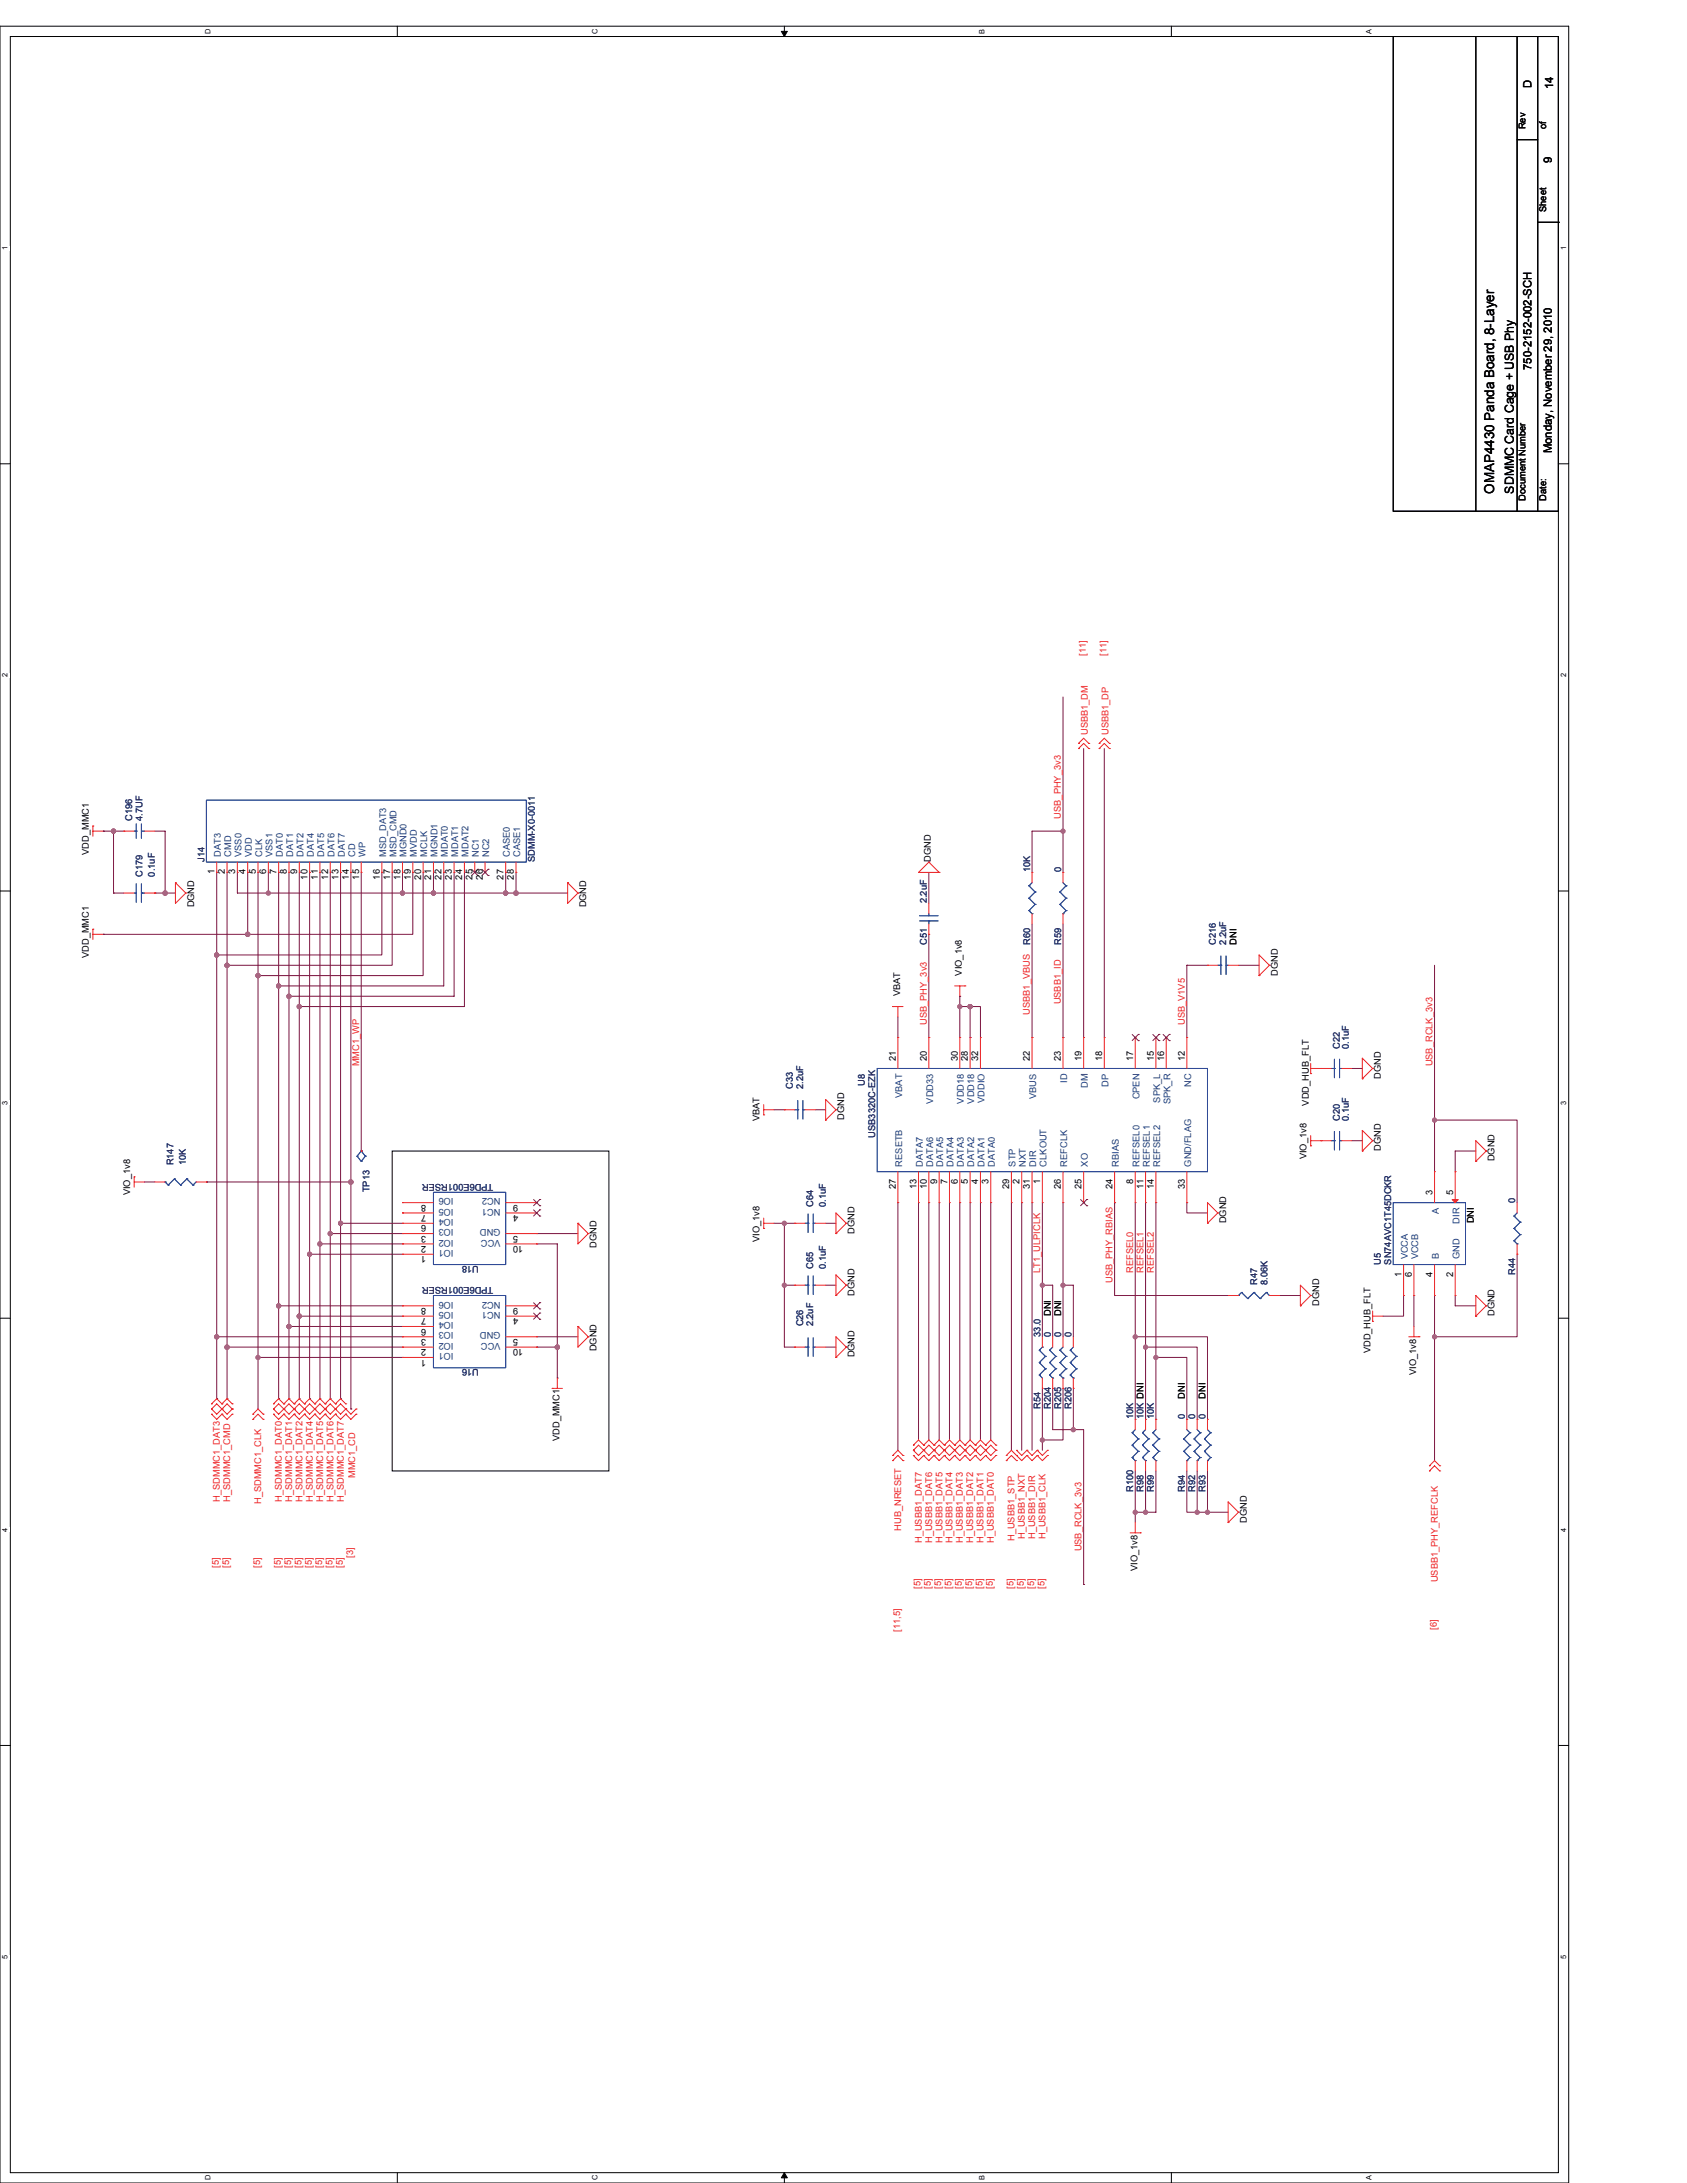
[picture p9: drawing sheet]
<svg xmlns="http://www.w3.org/2000/svg" width="216mm" height="279mm" viewBox="0 0 216 279" stroke-linecap="round" stroke-linejoin="round" font-family="sans-serif">
<defs><g id="words">
<text font-size="1.7" x="191.2" y="63.2" transform="rotate(-90 191.2 63.2)">OMAP4430 Panda Board, 8-Layer</text>
<text font-size="1.6" x="193.7" y="63.2" transform="rotate(-90 193.7 63.2)">SDMMC Card Cage + USB Phy</text>
<g font-size="1.4">
<text x="196" y="11.3" transform="rotate(-90 196 11.3)">D</text>
<text x="198.8" y="11.4" transform="rotate(-90 198.8 11.4)">14</text>
<text x="198.6" y="20.9" transform="rotate(-90 198.6 20.9)">9</text>
<text x="196" y="47.3" transform="rotate(-90 196 47.3)">750-2152-002-SCH</text>
<text x="198.6" y="58" transform="rotate(-90 198.6 58)">Monday, November 29, 2010</text>
</g>
<g font-size="1.2">
<text x="195.2" y="16.6" transform="rotate(-90 195.2 16.6)">Rev</text>
<text x="197.9" y="16.6" transform="rotate(-90 197.9 16.6)">of</text>
<text x="197.9" y="27.1" transform="rotate(-90 197.9 27.1)">Sheet</text>
<text x="195.2" y="64.1" transform="rotate(-90 195.2 64.1)">Document Number</text>
<text x="197.9" y="64.1" transform="rotate(-90 197.9 64.1)">Date:</text>
<text x="11.4" y="109.4" transform="rotate(-90 11.4 109.4)">VDD_MMC1</text>
<text x="27.5" y="111.9" transform="rotate(-90 27.5 111.9)">1</text>
<text x="28.8" y="111.9" transform="rotate(-90 28.8 111.9)">2</text>
<text x="30.1" y="111.9" transform="rotate(-90 30.1 111.9)">3</text>
<text x="31.4" y="111.9" transform="rotate(-90 31.4 111.9)">4</text>
<text x="32.7" y="111.9" transform="rotate(-90 32.7 111.9)">5</text>
<text x="34.1" y="111.9" transform="rotate(-90 34.1 111.9)">6</text>
<text x="35.4" y="111.9" transform="rotate(-90 35.4 111.9)">7</text>
<text x="36.7" y="111.9" transform="rotate(-90 36.7 111.9)">8</text>
<text x="38" y="111.9" transform="rotate(-90 38 111.9)">9</text>
<text x="39.4" y="112.6" transform="rotate(-90 39.4 112.6)">10</text>
<text x="40.7" y="112.6" transform="rotate(-90 40.7 112.6)">11</text>
<text x="42" y="112.6" transform="rotate(-90 42 112.6)">12</text>
<text x="43.3" y="112.6" transform="rotate(-90 43.3 112.6)">13</text>
<text x="44.6" y="112.6" transform="rotate(-90 44.6 112.6)">14</text>
<text x="46" y="112.6" transform="rotate(-90 46 112.6)">15</text>
<text x="48.6" y="112.6" transform="rotate(-90 48.6 112.6)">16</text>
<text x="49.9" y="112.6" transform="rotate(-90 49.9 112.6)">17</text>
<text x="51.2" y="112.6" transform="rotate(-90 51.2 112.6)">18</text>
<text x="52.6" y="112.6" transform="rotate(-90 52.6 112.6)">19</text>
<text x="53.9" y="112.6" transform="rotate(-90 53.9 112.6)">20</text>
<text x="55.2" y="112.6" transform="rotate(-90 55.2 112.6)">21</text>
<text x="56.5" y="112.6" transform="rotate(-90 56.5 112.6)">22</text>
<text x="57.8" y="112.6" transform="rotate(-90 57.8 112.6)">23</text>
<text x="59.2" y="112.6" transform="rotate(-90 59.2 112.6)">24</text>
<text x="60.5" y="112.6" transform="rotate(-90 60.5 112.6)">25</text>
<text x="61.8" y="112.6" transform="rotate(-90 61.8 112.6)">26</text>
<text x="64.4" y="112.6" transform="rotate(-90 64.4 112.6)">27</text>
<text x="65.8" y="112.6" transform="rotate(-90 65.8 112.6)">28</text>
<text x="119.1" y="110.3" transform="rotate(-90 119.1 110.3)">DGND</text>
<text x="24.8" y="116.1" transform="rotate(-90 24.8 116.1)">DGND</text>
<text x="75" y="116.1" transform="rotate(-90 75 116.1)">DGND</text>
<text x="11.4" y="122.6" transform="rotate(-90 11.4 122.6)">VDD_MMC1</text>
<text x="123.1" y="124.9" transform="rotate(-90 123.1 124.9)">VIO_1v8</text>
<text x="158.2" y="120.9" transform="rotate(-90 158.2 120.9)">DNI</text>
<text x="163.5" y="124.9" transform="rotate(-90 163.5 124.9)">DGND</text>
<text x="115.2" y="127.5" transform="rotate(-90 115.2 127.5)">VBAT</text>
<text x="114.6" y="135.8" transform="rotate(-90 114.6 135.8)">21</text>
<text x="118.6" y="135.8" transform="rotate(-90 118.6 135.8)">20</text>
<text x="122.6" y="135.8" transform="rotate(-90 122.6 135.8)">30</text>
<text x="123.9" y="135.8" transform="rotate(-90 123.9 135.8)">28</text>
<text x="125.2" y="135.8" transform="rotate(-90 125.2 135.8)">32</text>
<text x="131.8" y="135.8" transform="rotate(-90 131.8 135.8)">22</text>
<text x="135.8" y="135.8" transform="rotate(-90 135.8 135.8)">23</text>
<text x="138.4" y="135.8" transform="rotate(-90 138.4 135.8)">19</text>
<text x="141.1" y="135.8" transform="rotate(-90 141.1 135.8)">18</text>
<text x="145" y="135.8" transform="rotate(-90 145 135.8)">17</text>
<text x="147.7" y="135.8" transform="rotate(-90 147.7 135.8)">15</text>
<text x="149" y="135.8" transform="rotate(-90 149 135.8)">16</text>
<text x="151.6" y="135.8" transform="rotate(-90 151.6 135.8)">12</text>
<text x="97.2" y="143.5" transform="rotate(-90 97.2 143.5)">VBAT</text>
<text x="108.1" y="143.4" transform="rotate(-90 108.1 143.4)">DGND</text>
<text x="167.5" y="141.5" transform="rotate(-90 167.5 141.5)">VDD_HUB_FLT</text>
<text x="176.7" y="138.1" transform="rotate(-90 176.7 138.1)">DGND</text>
<text x="167.2" y="148.4" transform="rotate(-90 167.2 148.4)">VIO_1v8</text>
<text x="176.7" y="147.3" transform="rotate(-90 176.7 147.3)">DGND</text>
<text x="191.3" y="148.6" transform="rotate(-90 191.3 148.6)">DGND</text>
<text x="16.6" y="153" transform="rotate(-90 16.6 153)">VIO_1v8</text>
<text x="54.5" y="155.5" transform="rotate(-180 54.5 155.5)">7</text>
<text x="54.5" y="154.2" transform="rotate(-180 54.5 154.2)">8</text>
<text x="66.3" y="155.5" transform="rotate(-180 66.3 155.5)">4</text>
<text x="66.3" y="154.2" transform="rotate(-180 66.3 154.2)">9</text>
<text x="114.6" y="152.2" transform="rotate(-90 114.6 152.2)">27</text>
<text x="117.3" y="152.2" transform="rotate(-90 117.3 152.2)">13</text>
<text x="118.6" y="152.2" transform="rotate(-90 118.6 152.2)">10</text>
<text x="119.9" y="151.5" transform="rotate(-90 119.9 151.5)">9</text>
<text x="121.2" y="151.5" transform="rotate(-90 121.2 151.5)">7</text>
<text x="122.6" y="151.5" transform="rotate(-90 122.6 151.5)">6</text>
<text x="123.9" y="151.5" transform="rotate(-90 123.9 151.5)">5</text>
<text x="125.2" y="151.5" transform="rotate(-90 125.2 151.5)">4</text>
<text x="126.5" y="151.5" transform="rotate(-90 126.5 151.5)">3</text>
<text x="129.2" y="152.2" transform="rotate(-90 129.2 152.2)">29</text>
<text x="130.5" y="151.5" transform="rotate(-90 130.5 151.5)">2</text>
<text x="131.8" y="152.2" transform="rotate(-90 131.8 152.2)">31</text>
<text x="133.1" y="151.5" transform="rotate(-90 133.1 151.5)">1</text>
<text x="135.8" y="152.2" transform="rotate(-90 135.8 152.2)">26</text>
<text x="138.4" y="152.2" transform="rotate(-90 138.4 152.2)">25</text>
<text x="142.4" y="152.2" transform="rotate(-90 142.4 152.2)">24</text>
<text x="145" y="151.5" transform="rotate(-90 145 151.5)">8</text>
<text x="146.3" y="152.2" transform="rotate(-90 146.3 152.2)">11</text>
<text x="147.7" y="152.2" transform="rotate(-90 147.7 152.2)">14</text>
<text x="151.6" y="152.2" transform="rotate(-90 151.6 152.2)">33</text>
<text x="183.3" y="153" transform="rotate(-90 183.3 153)">3</text>
<text x="186" y="153" transform="rotate(-90 186 153)">5</text>
<text x="54.5" y="160.8" transform="rotate(-180 54.5 160.8)">1</text>
<text x="54.5" y="159.5" transform="rotate(-180 54.5 159.5)">2</text>
<text x="54.5" y="158.2" transform="rotate(-180 54.5 158.2)">3</text>
<text x="54.5" y="156.8" transform="rotate(-180 54.5 156.8)">6</text>
<text x="66.3" y="158.2" transform="rotate(-180 66.3 158.2)">5</text>
<text x="67" y="159.5" transform="rotate(-180 67 159.5)">10</text>
<text x="76.4" y="159.7" transform="rotate(-90 76.4 159.7)">DGND</text>
<text x="97.2" y="158.9" transform="rotate(-90 97.2 158.9)">VIO_1v8</text>
<text x="109.4" y="157.9" transform="rotate(-90 109.4 157.9)">DGND</text>
<text x="156.9" y="156.6" transform="rotate(-90 156.9 156.6)">DGND</text>
<text x="188.6" y="156.6" transform="rotate(-90 188.6 156.6)">DNI</text>
<text x="54.5" y="167.4" transform="rotate(-180 54.5 167.4)">8</text>
<text x="66.3" y="167.4" transform="rotate(-180 66.3 167.4)">9</text>
<text x="109.4" y="165.8" transform="rotate(-90 109.4 165.8)">DGND</text>
<text x="168.8" y="167.1" transform="rotate(-90 168.8 167.1)">DGND</text>
<text x="179.4" y="163.4" transform="rotate(-90 179.4 163.4)">1</text>
<text x="180.7" y="163.4" transform="rotate(-90 180.7 163.4)">6</text>
<text x="183.3" y="163.4" transform="rotate(-90 183.3 163.4)">4</text>
<text x="186" y="163.4" transform="rotate(-90 186 163.4)">2</text>
<text x="54.5" y="172.7" transform="rotate(-180 54.5 172.7)">2</text>
<text x="54.5" y="171.4" transform="rotate(-180 54.5 171.4)">3</text>
<text x="54.5" y="170" transform="rotate(-180 54.5 170)">6</text>
<text x="54.5" y="168.7" transform="rotate(-180 54.5 168.7)">7</text>
<text x="66.3" y="168.7" transform="rotate(-180 66.3 168.7)">4</text>
<text x="66.3" y="171.4" transform="rotate(-180 66.3 171.4)">5</text>
<text x="67" y="172.7" transform="rotate(-180 67 172.7)">10</text>
<text x="76.4" y="172.9" transform="rotate(-90 76.4 172.9)">DGND</text>
<text x="109.4" y="173.7" transform="rotate(-90 109.4 173.7)">DGND</text>
<text x="134.5" y="168.5" transform="rotate(-90 134.5 168.5)">DNI</text>
<text x="135.8" y="168.5" transform="rotate(-90 135.8 168.5)">DNI</text>
<text x="175.4" y="173.2" transform="rotate(-90 175.4 173.2)">VDD_HUB_FLT</text>
<text x="191.3" y="168.5" transform="rotate(-90 191.3 168.5)">DGND</text>
<text x="54.5" y="174" transform="rotate(-180 54.5 174)">1</text>
<text x="151.6" y="179" transform="rotate(-90 151.6 179)">DNI</text>
<text x="154.3" y="179" transform="rotate(-90 154.3 179)">DNI</text>
<text x="181.2" y="176" transform="rotate(-90 181.2 176)">VIO_1v8</text>
<text x="71.6" y="184.4" transform="rotate(-90 71.6 184.4)">VDD_MMC1</text>
<text x="159.6" y="194.9" transform="rotate(-90 159.6 194.9)">DGND</text>
<text x="145.6" y="201.1" transform="rotate(-90 145.6 201.1)">VIO_1v8</text>
</g>
<g font-size="1.2" fill="#ee2123">
<text x="139" y="83.9" transform="rotate(-90 139 83.9)">[11]</text>
<text x="141.6" y="83.9" transform="rotate(-90 141.6 83.9)">[11]</text>
<text x="139.2" y="94.1" transform="rotate(-90 139.2 94.1)">USBB1_DM</text>
<text x="141.9" y="94.1" transform="rotate(-90 141.9 94.1)">USBB1_DP</text>
<text x="135.8" y="104.8" transform="rotate(-90 135.8 104.8)">USB_PHY_3v3</text>
<text x="118.6" y="131.2" transform="rotate(-90 118.6 131.2)">USB_PHY_3v3</text>
<text x="131.8" y="129.9" transform="rotate(-90 131.8 129.9)">USBB1_VBUS</text>
<text x="135.8" y="128.6" transform="rotate(-90 135.8 128.6)">USBB1_ID</text>
<text x="151.6" y="131.2" transform="rotate(-90 151.6 131.2)">USB_V1V5</text>
<text x="46" y="136.5" transform="rotate(-90 46 136.5)">MMC1_WP</text>
<text x="183.3" y="136.5" transform="rotate(-90 183.3 136.5)">USB_RCLK_3v3</text>
<text x="133.1" y="162.9" transform="rotate(-90 133.1 162.9)">LT1_ULPICLK</text>
<text x="142.4" y="164.2" transform="rotate(-90 142.4 164.2)">USB_PHY_RBIAS</text>
<text x="145" y="162.9" transform="rotate(-90 145 162.9)">REFSEL0</text>
<text x="146.3" y="162.9" transform="rotate(-90 146.3 162.9)">REFSEL1</text>
<text x="147.7" y="162.9" transform="rotate(-90 147.7 162.9)">REFSEL2</text>
<text x="45.4" y="189.2" transform="rotate(-90 45.4 189.2)">MMC1_CD</text>
<text x="28.1" y="192.2" transform="rotate(-90 28.1 192.2)">H_SDMMC1_DAT3</text>
<text x="29.5" y="192.2" transform="rotate(-90 29.5 192.2)">H_SDMMC1_CMD</text>
<text x="33.4" y="192.5" transform="rotate(-90 33.4 192.5)">H_SDMMC1_CLK</text>
<text x="36.1" y="192.2" transform="rotate(-90 36.1 192.2)">H_SDMMC1_DAT0</text>
<text x="37.4" y="192.2" transform="rotate(-90 37.4 192.2)">H_SDMMC1_DAT1</text>
<text x="38.7" y="192.2" transform="rotate(-90 38.7 192.2)">H_SDMMC1_DAT2</text>
<text x="40" y="192.2" transform="rotate(-90 40 192.2)">H_SDMMC1_DAT4</text>
<text x="41.4" y="192.2" transform="rotate(-90 41.4 192.2)">H_SDMMC1_DAT5</text>
<text x="42.7" y="192.2" transform="rotate(-90 42.7 192.2)">H_SDMMC1_DAT6</text>
<text x="44" y="192.2" transform="rotate(-90 44 192.2)">H_SDMMC1_DAT7</text>
<text x="115.3" y="195.9" transform="rotate(-90 115.3 195.9)">HUB_NRESET</text>
<text x="118" y="197.5" transform="rotate(-90 118 197.5)">H_USBB1_DAT7</text>
<text x="119.3" y="197.5" transform="rotate(-90 119.3 197.5)">H_USBB1_DAT6</text>
<text x="120.6" y="197.5" transform="rotate(-90 120.6 197.5)">H_USBB1_DAT5</text>
<text x="121.9" y="197.5" transform="rotate(-90 121.9 197.5)">H_USBB1_DAT4</text>
<text x="123.2" y="197.5" transform="rotate(-90 123.2 197.5)">H_USBB1_DAT3</text>
<text x="124.6" y="197.5" transform="rotate(-90 124.6 197.5)">H_USBB1_DAT2</text>
<text x="125.9" y="197.5" transform="rotate(-90 125.9 197.5)">H_USBB1_DAT1</text>
<text x="127.2" y="197.5" transform="rotate(-90 127.2 197.5)">H_USBB1_DAT0</text>
<text x="129.8" y="197.2" transform="rotate(-90 129.8 197.2)">H_USBB1_STP</text>
<text x="131.2" y="197" transform="rotate(-90 131.2 197)">H_USBB1_NXT</text>
<text x="132.5" y="197" transform="rotate(-90 132.5 197)">H_USBB1_DIR</text>
<text x="133.8" y="197" transform="rotate(-90 133.8 197)">H_USBB1_CLK</text>
<text x="28" y="200.7" transform="rotate(-90 28 200.7)">[5]</text>
<text x="29.3" y="200.7" transform="rotate(-90 29.3 200.7)">[5]</text>
<text x="33.3" y="200.7" transform="rotate(-90 33.3 200.7)">[5]</text>
<text x="35.9" y="200.7" transform="rotate(-90 35.9 200.7)">[5]</text>
<text x="37.3" y="200.7" transform="rotate(-90 37.3 200.7)">[5]</text>
<text x="38.6" y="200.7" transform="rotate(-90 38.6 200.7)">[5]</text>
<text x="39.9" y="200.7" transform="rotate(-90 39.9 200.7)">[5]</text>
<text x="41.2" y="200.7" transform="rotate(-90 41.2 200.7)">[5]</text>
<text x="42.5" y="200.7" transform="rotate(-90 42.5 200.7)">[5]</text>
<text x="43.9" y="200.7" transform="rotate(-90 43.9 200.7)">[5]</text>
<text x="45.2" y="199.4" transform="rotate(-90 45.2 199.4)">[3]</text>
<text x="117.8" y="203.3" transform="rotate(-90 117.8 203.3)">[5]</text>
<text x="119.1" y="203.3" transform="rotate(-90 119.1 203.3)">[5]</text>
<text x="120.5" y="203.3" transform="rotate(-90 120.5 203.3)">[5]</text>
<text x="121.8" y="203.3" transform="rotate(-90 121.8 203.3)">[5]</text>
<text x="123.1" y="203.3" transform="rotate(-90 123.1 203.3)">[5]</text>
<text x="124.4" y="203.3" transform="rotate(-90 124.4 203.3)">[5]</text>
<text x="125.7" y="203.3" transform="rotate(-90 125.7 203.3)">[5]</text>
<text x="127.1" y="203.3" transform="rotate(-90 127.1 203.3)">[5]</text>
<text x="129.7" y="203.3" transform="rotate(-90 129.7 203.3)">[5]</text>
<text x="131" y="203.3" transform="rotate(-90 131 203.3)">[5]</text>
<text x="132.4" y="203.3" transform="rotate(-90 132.4 203.3)">[5]</text>
<text x="133.7" y="203.3" transform="rotate(-90 133.7 203.3)">[5]</text>
<text x="138.4" y="198.6" transform="rotate(-90 138.4 198.6)">USB_RCLK_3v3</text>
<text x="184" y="202.5" transform="rotate(-90 184 202.5)">USBB1_PHY_REFCLK</text>
<text x="115.2" y="208.9" transform="rotate(-90 115.2 208.9)">[11,5]</text>
<text x="183.9" y="208.6" transform="rotate(-90 183.9 208.6)">[6]</text>
</g>
<g font-size="1.2" fill="#25266d">
<text x="16.9" y="105.1" transform="rotate(-90 16.9 105.1)">C196</text>
<text x="18.2" y="105.1" transform="rotate(-90 18.2 105.1)">4.7UF</text>
<text x="18.2" y="112.2" transform="rotate(-90 18.2 112.2)">C179</text>
<text x="19.8" y="112.2" transform="rotate(-90 19.8 112.2)">0.1uF</text>
<text x="26.2" y="110.3" transform="rotate(-90 26.2 110.3)">J14</text>
<text x="68.4" y="110.3" transform="rotate(-90 68.4 110.3)">SDMM-X0-0011</text>
<text x="131.8" y="111.7" transform="rotate(-90 131.8 111.7)">10K</text>
<text x="135.8" y="111.7" transform="rotate(-90 135.8 111.7)">0</text>
<text x="118.6" y="115.6" transform="rotate(-90 118.6 115.6)">2.2uF</text>
<text x="118.6" y="120.9" transform="rotate(-90 118.6 120.9)">C51</text>
<text x="131.8" y="120.9" transform="rotate(-90 131.8 120.9)">R60</text>
<text x="135.8" y="120.9" transform="rotate(-90 135.8 120.9)">R59</text>
<text x="155.6" y="120.9" transform="rotate(-90 155.6 120.9)">C216</text>
<text x="156.9" y="120.9" transform="rotate(-90 156.9 120.9)">2.2uF</text>
<text x="171.5" y="134.2" transform="rotate(-90 171.5 134.2)">C22</text>
<text x="172.6" y="134.2" transform="rotate(-90 172.6 134.2)">0.1uF</text>
<text x="101.4" y="139.4" transform="rotate(-90 101.4 139.4)">C33</text>
<text x="102.8" y="139.4" transform="rotate(-90 102.8 139.4)">2.2uF</text>
<text x="110.7" y="139" transform="rotate(-90 110.7 139)">U8</text>
<text x="171.5" y="143.5" transform="rotate(-90 171.5 143.5)">C20</text>
<text x="172.6" y="143.5" transform="rotate(-90 172.6 143.5)">0.1uF</text>
<text x="22.2" y="149.2" transform="rotate(-90 22.2 149.2)">R147</text>
<text x="23.8" y="149.2" transform="rotate(-90 23.8 149.2)">10K</text>
<text x="112" y="145.6" transform="rotate(-90 112 145.6)">USB3320C-EZK</text>
<text x="47.3" y="152.6" transform="rotate(-90 47.3 152.6)">TP13</text>
<text x="63.1" y="151.5" transform="rotate(-180 63.1 151.5)">TPD6E001RSER</text>
<text x="104.1" y="154.5" transform="rotate(-90 104.1 154.5)">C64</text>
<text x="105.7" y="154.5" transform="rotate(-90 105.7 154.5)">0.1uF</text>
<text x="193.9" y="153.9" transform="rotate(-90 193.9 153.9)">0</text>
<text x="176.7" y="161.8" transform="rotate(-90 176.7 161.8)">U5</text>
<text x="178.1" y="161.8" transform="rotate(-90 178.1 161.8)">SN74AVC1T45DCKR</text>
<text x="61.3" y="162.1" transform="rotate(-180 61.3 162.1)">U18</text>
<text x="63.1" y="164.7" transform="rotate(-180 63.1 164.7)">TPD6E001RSER</text>
<text x="104.1" y="162.4" transform="rotate(-90 104.1 162.4)">C65</text>
<text x="105.7" y="162.4" transform="rotate(-90 105.7 162.4)">0.1uF</text>
<text x="160.9" y="164.5" transform="rotate(-90 160.9 164.5)">R47</text>
<text x="162.2" y="164.5" transform="rotate(-90 162.2 164.5)">8.06K</text>
<text x="193.9" y="163.2" transform="rotate(-90 193.9 163.2)">R44</text>
<text x="102.8" y="169.8" transform="rotate(-90 102.8 169.8)">C26</text>
<text x="104.1" y="169.8" transform="rotate(-90 104.1 169.8)">2.2uF</text>
<text x="133.1" y="171.1" transform="rotate(-90 133.1 171.1)">33.0</text>
<text x="134.5" y="171.1" transform="rotate(-90 134.5 171.1)">0</text>
<text x="135.8" y="171.1" transform="rotate(-90 135.8 171.1)">0</text>
<text x="137.1" y="171.1" transform="rotate(-90 137.1 171.1)">0</text>
<text x="61.3" y="175.3" transform="rotate(-180 61.3 175.3)">U16</text>
<text x="133.1" y="180.3" transform="rotate(-90 133.1 180.3)">R54</text>
<text x="134.5" y="180.3" transform="rotate(-90 134.5 180.3)">R204</text>
<text x="135.8" y="180.3" transform="rotate(-90 135.8 180.3)">R205</text>
<text x="137.1" y="180.3" transform="rotate(-90 137.1 180.3)">R206</text>
<text x="145" y="181.7" transform="rotate(-90 145 181.7)">10K</text>
<text x="146.4" y="181.7" transform="rotate(-90 146.4 181.7)">10K DNI</text>
<text x="147.7" y="181.7" transform="rotate(-90 147.7 181.7)">10K</text>
<text x="151.6" y="181.7" transform="rotate(-90 151.6 181.7)">0</text>
<text x="153" y="181.7" transform="rotate(-90 153 181.7)">0</text>
<text x="154.3" y="181.7" transform="rotate(-90 154.3 181.7)">0</text>
<text x="145" y="190.9" transform="rotate(-90 145 190.9)">R100</text>
<text x="146.4" y="190.9" transform="rotate(-90 146.4 190.9)">R98</text>
<text x="147.7" y="190.9" transform="rotate(-90 147.7 190.9)">R99</text>
<text x="151.6" y="190.9" transform="rotate(-90 151.6 190.9)">R94</text>
<text x="153" y="190.9" transform="rotate(-90 153 190.9)">R92</text>
<text x="154.3" y="190.9" transform="rotate(-90 154.3 190.9)">R93</text>
</g>
<g font-size="1.2" fill="#174078">
<text x="28.3" y="109.7" transform="rotate(-90 28.3 109.7)">DAT3</text>
<text x="29.6" y="109.7" transform="rotate(-90 29.6 109.7)">CMD</text>
<text x="30.9" y="109.7" transform="rotate(-90 30.9 109.7)">VSS0</text>
<text x="32.2" y="109.7" transform="rotate(-90 32.2 109.7)">VDD</text>
<text x="33.6" y="109.7" transform="rotate(-90 33.6 109.7)">CLK</text>
<text x="34.9" y="109.7" transform="rotate(-90 34.9 109.7)">VSS1</text>
<text x="36.2" y="109.7" transform="rotate(-90 36.2 109.7)">DAT0</text>
<text x="37.5" y="109.7" transform="rotate(-90 37.5 109.7)">DAT1</text>
<text x="38.8" y="109.7" transform="rotate(-90 38.8 109.7)">DAT2</text>
<text x="40.2" y="109.7" transform="rotate(-90 40.2 109.7)">DAT4</text>
<text x="41.5" y="109.7" transform="rotate(-90 41.5 109.7)">DAT5</text>
<text x="42.8" y="109.7" transform="rotate(-90 42.8 109.7)">DAT6</text>
<text x="44.1" y="109.7" transform="rotate(-90 44.1 109.7)">DAT7</text>
<text x="45.4" y="109.7" transform="rotate(-90 45.4 109.7)">CD</text>
<text x="46.8" y="109.7" transform="rotate(-90 46.8 109.7)">WP</text>
<text x="49.4" y="109.7" transform="rotate(-90 49.4 109.7)">MSD_DAT3</text>
<text x="50.7" y="109.7" transform="rotate(-90 50.7 109.7)">MSD_CMD</text>
<text x="52" y="109.7" transform="rotate(-90 52 109.7)">MGND0</text>
<text x="53.4" y="109.7" transform="rotate(-90 53.4 109.7)">MVDD</text>
<text x="54.7" y="109.7" transform="rotate(-90 54.7 109.7)">MCLK</text>
<text x="56" y="109.7" transform="rotate(-90 56 109.7)">MGND1</text>
<text x="57.3" y="109.7" transform="rotate(-90 57.3 109.7)">MDAT0</text>
<text x="58.6" y="109.7" transform="rotate(-90 58.6 109.7)">MDAT1</text>
<text x="60" y="109.7" transform="rotate(-90 60 109.7)">MDAT2</text>
<text x="61.3" y="109.7" transform="rotate(-90 61.3 109.7)">NC1</text>
<text x="62.6" y="109.7" transform="rotate(-90 62.6 109.7)">NC2</text>
<text x="65.3" y="109.7" transform="rotate(-90 65.3 109.7)">CASE0</text>
<text x="66.6" y="109.7" transform="rotate(-90 66.6 109.7)">CASE1</text>
<text x="115.4" y="140.5" transform="rotate(-90 115.4 140.5)">VBAT</text>
<text x="119.4" y="141.2" transform="rotate(-90 119.4 141.2)">VDD33</text>
<text x="123.4" y="141.2" transform="rotate(-90 123.4 141.2)">VDD18</text>
<text x="124.7" y="141.2" transform="rotate(-90 124.7 141.2)">VDD18</text>
<text x="126" y="141.2" transform="rotate(-90 126 141.2)">VDDIO</text>
<text x="132.6" y="140.7" transform="rotate(-90 132.6 140.7)">VBUS</text>
<text x="136.6" y="138.6" transform="rotate(-90 136.6 138.6)">ID</text>
<text x="139.2" y="139.3" transform="rotate(-90 139.2 139.3)">DM</text>
<text x="141.9" y="139.1" transform="rotate(-90 141.9 139.1)">DP</text>
<text x="145.8" y="140.7" transform="rotate(-90 145.8 140.7)">CPEN</text>
<text x="148.5" y="141.1" transform="rotate(-90 148.5 141.1)">SPK_L</text>
<text x="149.8" y="141.3" transform="rotate(-90 149.8 141.3)">SPK_R</text>
<text x="152.4" y="139.1" transform="rotate(-90 152.4 139.1)">NC</text>
<text x="115.4" y="149.3" transform="rotate(-90 115.4 149.3)">RESETB</text>
<text x="118.1" y="149.3" transform="rotate(-90 118.1 149.3)">DATA7</text>
<text x="119.4" y="149.3" transform="rotate(-90 119.4 149.3)">DATA6</text>
<text x="120.7" y="149.3" transform="rotate(-90 120.7 149.3)">DATA5</text>
<text x="122" y="149.3" transform="rotate(-90 122 149.3)">DATA4</text>
<text x="123.4" y="149.3" transform="rotate(-90 123.4 149.3)">DATA3</text>
<text x="124.7" y="149.3" transform="rotate(-90 124.7 149.3)">DATA2</text>
<text x="126" y="149.3" transform="rotate(-90 126 149.3)">DATA1</text>
<text x="127.3" y="149.3" transform="rotate(-90 127.3 149.3)">DATA0</text>
<text x="130" y="149.3" transform="rotate(-90 130 149.3)">STP</text>
<text x="131.3" y="149.3" transform="rotate(-90 131.3 149.3)">NXT</text>
<text x="132.6" y="149.3" transform="rotate(-90 132.6 149.3)">DIR</text>
<text x="133.9" y="149.3" transform="rotate(-90 133.9 149.3)">CLKOUT</text>
<text x="136.6" y="149.3" transform="rotate(-90 136.6 149.3)">REFCLK</text>
<text x="139.2" y="149.3" transform="rotate(-90 139.2 149.3)">XO</text>
<text x="143.2" y="149.3" transform="rotate(-90 143.2 149.3)">RBIAS</text>
<text x="145.8" y="149.3" transform="rotate(-90 145.8 149.3)">REFSEL0</text>
<text x="147.1" y="149.3" transform="rotate(-90 147.1 149.3)">REFSEL1</text>
<text x="148.5" y="149.3" transform="rotate(-90 148.5 149.3)">REFSEL2</text>
<text x="152.4" y="149.3" transform="rotate(-90 152.4 149.3)">GND/FLAG</text>
<text x="58" y="154.7" transform="rotate(-180 58 154.7)">IO5</text>
<text x="58" y="153.4" transform="rotate(-180 58 153.4)">IO6</text>
<text x="64.1" y="154.7" transform="rotate(-180 64.1 154.7)">NC1</text>
<text x="64.1" y="153.4" transform="rotate(-180 64.1 153.4)">NC2</text>
<text x="184.1" y="155.4" transform="rotate(-90 184.1 155.4)">A</text>
<text x="58" y="160" transform="rotate(-180 58 160)">IO1</text>
<text x="58" y="158.7" transform="rotate(-180 58 158.7)">IO2</text>
<text x="58" y="157.3" transform="rotate(-180 58 157.3)">IO3</text>
<text x="58" y="156" transform="rotate(-180 58 156)">IO4</text>
<text x="64.1" y="157.3" transform="rotate(-180 64.1 157.3)">GND</text>
<text x="64.1" y="158.7" transform="rotate(-180 64.1 158.7)">VCC</text>
<text x="180.2" y="161.2" transform="rotate(-90 180.2 161.2)">VCCA</text>
<text x="181.5" y="161.2" transform="rotate(-90 181.5 161.2)">VCCB</text>
<text x="184.1" y="161.2" transform="rotate(-90 184.1 161.2)">B</text>
<text x="186.8" y="161.2" transform="rotate(-90 186.8 161.2)">GND</text>
<text x="186.8" y="156.6" transform="rotate(-90 186.8 156.6)">DIR</text>
<text x="58" y="167.9" transform="rotate(-180 58 167.9)">IO5</text>
<text x="58" y="166.6" transform="rotate(-180 58 166.6)">IO6</text>
<text x="64.1" y="167.9" transform="rotate(-180 64.1 167.9)">NC1</text>
<text x="64.1" y="166.6" transform="rotate(-180 64.1 166.6)">NC2</text>
<text x="58" y="173.2" transform="rotate(-180 58 173.2)">IO1</text>
<text x="58" y="171.9" transform="rotate(-180 58 171.9)">IO2</text>
<text x="58" y="170.5" transform="rotate(-180 58 170.5)">IO3</text>
<text x="58" y="169.2" transform="rotate(-180 58 169.2)">IO4</text>
<text x="64.1" y="170.5" transform="rotate(-180 64.1 170.5)">GND</text>
<text x="64.1" y="171.9" transform="rotate(-180 64.1 171.9)">VCC</text>
</g>
<g font-size=".9">
<text x="26.9" y="4.3" transform="rotate(-90 26.9 4.3)">D</text>
<text x="76.5" y="4.3" transform="rotate(-90 76.5 4.3)">C</text>
<text x="126" y="4.3" transform="rotate(-90 126 4.3)">B</text>
<text x="175.5" y="4.3" transform="rotate(-90 175.5 4.3)">A</text>
<text x="1" y="32" transform="rotate(-90 1 32)">1</text>
<text x="200.4" y="32" transform="rotate(-90 200.4 32)">1</text>
<text x="1" y="86.7" transform="rotate(-90 1 86.7)">2</text>
<text x="200.4" y="86.7" transform="rotate(-90 200.4 86.7)">2</text>
<text x="1" y="141.4" transform="rotate(-90 1 141.4)">3</text>
<text x="200.4" y="141.4" transform="rotate(-90 200.4 141.4)">3</text>
<text x="1" y="196.1" transform="rotate(-90 1 196.1)">4</text>
<text x="200.4" y="196.1" transform="rotate(-90 200.4 196.1)">4</text>
<text x="1" y="250.7" transform="rotate(-90 1 250.7)">5</text>
<text x="200.4" y="250.7" transform="rotate(-90 200.4 250.7)">5</text>
<text x="26.9" y="279.1" transform="rotate(-90 26.9 279.1)">D</text>
<text x="76.5" y="279.1" transform="rotate(-90 76.5 279.1)">C</text>
<text x="126" y="279.1" transform="rotate(-90 126 279.1)">B</text>
<text x="175.5" y="279.1" transform="rotate(-90 175.5 279.1)">A</text>
</g>
</g></defs>
<path d="M0 3.4h200.8v276h-200.8zM1.3 4.7h198.1v273.4h-198.1z" fill="none" stroke="#000" stroke-width=".13"/>
<g fill="#fff">
<path d="M.1 250.2h1.1v.5h-1.1z"/>
<path d="M199.6 250.2h1v.5h-1z"/>
</g>
<path d="M0 223.4h1.3M199.4 223.4h1.4" fill="none" stroke="#000" stroke-width=".13"/>
<g fill="#fff">
<path d="M.1 195.5h1.1v.6h-1.1z"/>
<path d="M199.6 195.5h1v.6h-1z"/>
</g>
<path d="M0 168.7h1.3M199.4 168.7h1.4" fill="none" stroke="#000" stroke-width=".13"/>
<g fill="#fff">
<path d="M.1 140.9h1.1v.5h-1.1z"/>
<path d="M199.6 140.9h1v.5h-1z"/>
</g>
<path d="M0 114h1.3M199.4 114h1.4" fill="none" stroke="#000" stroke-width=".13"/>
<g fill="#fff">
<path d="M.1 86.2h1.1v.5h-1.1z"/>
<path d="M199.6 86.2h1v.5h-1z"/>
</g>
<path d="M0 59.4h1.3M199.4 59.4h1.4" fill="none" stroke="#000" stroke-width=".13"/>
<g fill="#fff">
<path d="M.1 31.5h1.1v.5h-1.1z"/>
<path d="M199.6 31.5h1v.5h-1z"/>
<path d="M26.1 278.4h1v.7h-1z"/>
<path d="M26.1 3.7h1v.6h-1z"/>
<path d="M75.6 278.4h1.1v.7h-1.1z"/>
<path d="M75.6 3.7h1.1v.6h-1.1z"/>
</g>
<path d="M50.9 3.4v1.3M50.9 278.1v1.3" fill="none" stroke="#000" stroke-width=".13"/>
<g fill="#fff">
<path d="M125.1 278.4h1.1v.7h-1.1z"/>
<path d="M125.1 3.7h1.1v.6h-1.1z"/>
</g>
<path d="M100 4h.8l-.4 .7zM100.4 3.4v1.3M100.4 278.1l.4 .6h-.8zM100.4 278.1v1.3" fill="none" stroke="#000" stroke-width=".13"/>
<path d="M100 4h.8l-.4 .7zM100.4 278.1l.4 .6h-.8z" fill="#000"/>
<g fill="#fff">
<path d="M174.7 278.4h1v.7h-1z"/>
<path d="M174.7 3.7h1v.6h-1z"/>
</g>
<path d="M149.9 3.4v1.3M178.3 4.7h21.1v60.7h-21.1zM188.9 4.7h.1M188.9 4.7v60.7M194.2 4.7v60.7M194.2 17.9h2.6M196.8 4.7h.1M196.8 4.7v60.7M196.8 28.4h2.6M199.4 28.4h.1M50.2 147.3h27.7v41h-27.7zM149.9 278.1v1.3" fill="none" stroke="#000" stroke-width=".13"/>
<g fill="none" stroke="#7a123f" stroke-width=".13">
<path d="M136 89.2v17.2M138.7 95.8v37M141.3 95.8v37M13.2 119.6h.1M13.2 106.4h.1M13.2 119.6h18.5M13.2 106.4h2.6M14.5 106.4h.1M14.5 114.3h.1M14.5 114.3h1.3M14.5 106.4v7.9M19.8 114.3h.1"/>
<path d="M19.8 106.4h1.3v7.9M19.8 114.3h2.7M21.1 114.3h.1M27.7 111.7v59.4M29.1 111.7v67.3M30.4 111.7v2.6h3.9M31.7 119.6h.1M31.7 111.7v7.9M33 111.7v62M34.3 111.7v2.6M34.3 114.3h.1M34.3 114.3h38.3"/>
<path d="M35.7 111.7v55.4M37 111.7v67.3M38.3 111.7v67.3M39.6 111.7v48.8M40.9 111.7v47.5M42.3 111.7v46.2M43.6 111.7v44.9M44.9 111.7v68.6M46.2 111.7v35.6M48.9 111.7v10.5h-21.2M50.2 111.7v11.8h-21.1M51.5 114.3h.1"/>
<path d="M51.5 111.7v2.6M52.8 111.7v7.9h-21.1M54.2 111.7v13.2h-21.2M55.5 114.3h.1M55.5 111.7v2.6M56.8 111.7v14.5h-21.1M58.1 111.7v15.8h-21.1M59.4 111.7v17.1h-21.1M64.7 114.3h.1M64.7 111.7v2.6M66 114.3h.1M66 111.7v2.6"/>
<path d="M118.9 111.7v3.9M118.9 119.6v13.2M132.1 118.3v14.5M136 106.4h.1M136 106.4h-3.9v5.3M136 106.4v5.3M136 118.3v14.5M27.7 122.2h.1M29.1 123.5h.1M33 124.9h.1M35.7 126.2h.1M37 127.5h.1"/>
<path d="M38.3 128.8h.1M114.9 130.1v2.7M118.9 132.8h.1M122.8 127.5h.1M122.8 128.8h.1M122.8 128.8v4M122.8 127.5v1.3M122.8 128.8h1.4M124.2 128.8h1.3v4M124.2 128.8h.1M124.2 132.8h.1M124.2 128.8v4"/>
<path d="M132.1 132.8h.1M136 132.8h.1M151.9 123.5h.1M151.9 123.5h2.6M151.9 123.5v9.3M158.5 123.5h2.6M173 136.8h1.3M183.6 123.5v19.9M18.5 151.3h1.3M26.4 151.3h.1M26.4 151.3h18.5M40.9 159.2h.1"/>
<path d="M42.3 157.9h.1M43.6 156.6h.1M44.9 151.3h.1M46.2 147.3h.1M51.5 159.2h-10.6v19.8M51.5 157.9h-9.2v21.1M51.5 156.6h-7.9v22.4M68.7 157.9h5.3M68.7 159.2h2.6v17.2M99.1 142h1.3M99.1 156.6h1.3M100.4 156.6v7.9"/>
<path d="M100.4 156.6h.1M100.4 156.6h1.3M104.3 142h1.4M105.7 156.6h1.3M114.9 153.9v31.7M117.6 153.9v30.4M118.9 153.9v30.4M120.2 153.9v30.4M121.5 153.9v30.4M122.8 153.9v30.4M124.2 153.9v30.4M125.5 153.9v30.4"/>
<path d="M126.8 153.9v30.4M129.4 153.9v31.7M130.8 153.9v31.7M132.1 153.9v31.7M133.4 153.9v17.2M136 153.9v10.6M142.6 153.9v11.9h14.6M142.6 153.9h.1M145.3 153.9v17.2M146.6 153.9v18.5M147.9 153.9v19.8M151.9 153.9v1.3h2.6"/>
<path d="M173 146h1.3M183.6 143.4h.1M183.6 150v-6.6h10.6v10.5M188.9 147.3h-2.7v2.7M27.7 171.1h.1M27.7 179h.1M29.1 172.4h.1M29.1 179h.1M29.1 172.4h22.4M33 173.7v6.6M33 173.7h18.5M33 173.7h.1"/>
<path d="M35.7 167.1h.1M35.7 179h.1M37 169.8h.1M37 179h.1M37 169.8h14.5M38.3 168.5h.1M38.3 179h.1M38.3 168.5h13.2M39.6 160.5h.1M39.6 179h.1M40.9 179h.1M42.3 179h.1"/>
<path d="M43.6 179h.1M51.5 167.1h-15.8v11.9M51.5 171.1h-23.8v7.9M51.5 160.5h-11.9v18.5M68.7 171.1h5.3M68.7 172.4h.1M68.7 172.4h2.6M71.3 172.4h.1M71.3 176.4h.1M100.4 164.5v7.9h1.3M100.4 164.5h.1M100.4 164.5h1.3"/>
<path d="M105.7 172.4h1.3M105.7 164.5h1.3M133.4 164.5h1.3v6.6M133.4 164.5h.1M133.4 177.7v6.6M134.7 177.7v5.3h2.7M136 164.5h.1M136 177.7v6.6h-2.6v1.3M136 164.5h1.4v6.6M136 164.5v6.6M137.4 177.7v5.3M145.3 171.1h.1"/>
<path d="M145.3 171.1h9.2v10.6M145.3 171.1v10.6M146.6 172.4h.1M146.6 172.4h6.6v9.3M146.6 172.4v9.3M147.9 173.7h.1M147.9 173.7h4v8M147.9 173.7v8M163.8 165.8h2.6M179.6 165.8v2.7h-2.6M180.9 165.8v4M183.6 171.1h.1"/>
<path d="M183.6 171.1v15.8M183.6 165.8v5.3M186.2 165.8v1.3h2.7M194.2 160.5v10.6h-10.6M44.9 180.3h.1M133.4 184.3h.1M137.4 183h.1M137.4 183h1.3v19.8M145.3 193.5h.1M145.3 193.5h1.3M145.3 193.5v1.4M145.3 188.3v5.2"/>
<path d="M146.6 193.5h.1M146.6 188.3v5.2M147.9 188.3v5.2h-1.3M151.9 188.3v5.2h1.3M153.2 193.5h.1M153.2 193.5h1.3M153.2 188.3v5.2M154.5 193.5h.1M154.5 193.5h2.7M154.5 188.3v5.2M138.7 202.8h.1"/>
</g>
<g fill="#b4509f" stroke="#b4509f" stroke-width=".13">
<circle cx="21.1" cy="114.3" r=".26"/>
<circle cx="64.7" cy="114.3" r=".26"/>
<circle cx="55.5" cy="114.3" r=".26"/>
<circle cx="51.5" cy="114.3" r=".26"/>
<circle cx="66" cy="114.3" r=".26"/>
<circle cx="34.3" cy="114.3" r=".26"/>
<circle cx="33" cy="124.9" r=".26"/>
<circle cx="33" cy="173.7" r=".26"/>
<circle cx="29.1" cy="172.4" r=".26"/>
<circle cx="29.1" cy="123.5" r=".26"/>
<circle cx="35.7" cy="126.2" r=".26"/>
<circle cx="35.7" cy="167.1" r=".26"/>
<circle cx="37" cy="169.8" r=".26"/>
<circle cx="37" cy="127.5" r=".26"/>
<circle cx="38.3" cy="168.5" r=".26"/>
<circle cx="38.3" cy="128.8" r=".26"/>
<circle cx="27.7" cy="122.2" r=".26"/>
<circle cx="27.7" cy="171.1" r=".26"/>
<circle cx="39.6" cy="160.5" r=".26"/>
<circle cx="40.9" cy="159.2" r=".26"/>
<circle cx="42.3" cy="157.9" r=".26"/>
<circle cx="43.6" cy="156.6" r=".26"/>
<circle cx="44.9" cy="151.3" r=".26"/>
<circle cx="31.7" cy="119.6" r=".26"/>
<circle cx="14.5" cy="106.4" r=".26"/>
<circle cx="71.3" cy="172.4" r=".26"/>
<circle cx="122.8" cy="128.8" r=".26"/>
<circle cx="124.2" cy="128.8" r=".26"/>
<circle cx="133.4" cy="184.3" r=".26"/>
<circle cx="100.4" cy="156.6" r=".26"/>
<circle cx="100.4" cy="164.5" r=".26"/>
<circle cx="136" cy="106.4" r=".26"/>
<circle cx="146.6" cy="193.6" r=".26"/>
<circle cx="145.3" cy="193.6" r=".26"/>
<circle cx="153.2" cy="193.6" r=".26"/>
<circle cx="154.5" cy="193.6" r=".26"/>
<circle cx="147.9" cy="173.7" r=".26"/>
<circle cx="146.6" cy="172.4" r=".26"/>
<circle cx="145.3" cy="171.1" r=".26"/>
<circle cx="183.6" cy="171.1" r=".26"/>
<circle cx="183.6" cy="143.4" r=".26"/>
<circle cx="133.4" cy="164.5" r=".26"/>
<circle cx="136" cy="164.5" r=".26"/>
<circle cx="137.4" cy="183" r=".26"/>
</g>
<g fill="none" stroke="#ee2123" stroke-width=".13">
<path d="M138 95.1h.1M138 95.8h.1M138 95.1l.7-.6 .6 .6M138 95.8l.7-.7 .6 .7M139.3 95.1h.1M139.3 95.8h.1M140.7 95.1h.1M140.7 95.8h.1M140.7 95.1l.6-.6 .7 .6M140.7 95.8l.6-.7 .7 .7M142 95.1h.1M142 95.8h.1"/>
<path d="M11.9 119.6h1.3M11.9 118.9h.1M11.9 106.4h1.3M11.9 105.7h.1M11.9 105.7v1.3M11.9 118.9v1.3M15.8 114.3h1.4M15.8 106.4h.1M15.8 106.4h1.4M18.5 106.4h1.3M18.5 114.3h1.3M19.8 114.3h.1"/>
<path d="M22.5 113v2.6l1.3-1.3M22.5 113h.1M22.5 113l1.3 1.3M23.8 114.3h.1M27.7 111.7h.1M27.7 110.3v1.4M29.1 111.7h.1M29.1 110.3v1.4M30.4 111.7h.1M30.4 110.3v1.4M31.7 111.7h.1M31.7 110.3v1.4"/>
<path d="M33 111.7h.1M33 110.3v1.4M34.3 111.7h.1M34.3 110.3v1.4M35.7 111.7h.1M35.7 110.3v1.4M37 111.7h.1M37 110.3v1.4M38.3 111.7h.1M38.3 110.3v1.4M39.6 111.7h.1M39.6 110.3v1.4"/>
<path d="M40.9 111.7h.1M40.9 110.3v1.4M42.3 111.7h.1M42.3 110.3v1.4M43.6 111.7h.1M43.6 110.3v1.4M44.9 111.7h.1M44.9 110.3v1.4M46.2 111.7h.1M46.2 110.3v1.4M48.9 111.7h.1M48.9 110.3v1.4"/>
<path d="M50.2 111.7h.1M50.2 110.3v1.4M51.5 111.7h.1M51.5 110.3v1.4M52.8 111.7h.1M52.8 110.3v1.4M54.2 111.7h.1M54.2 110.3v1.4M55.5 111.7h.1M55.5 110.3v1.4M56.8 111.7h.1M56.8 110.3v1.4"/>
<path d="M58.1 111.7h.1M58.1 110.3v1.4M59.4 111.7h.1M59.4 110.3v1.4M60.8 111.7h.1M60.8 110.3v1.4M62.1 111.7h.1M62.1 110.3v1.4M64.7 111.7h.1M64.7 110.3v1.4M66 111.7h.1M66 110.3v1.4"/>
<path d="M72.6 113v2.6l1.4-1.3M72.6 113h.1M72.6 113l1.4 1.3M74 114.3h.1M118.9 110.3l-1.3 1.4h2.6M118.9 110.3h.1M118.9 115.6v1.3M118.9 119.6h.1M118.9 110.3l1.3 1.4M118.9 118.3v1.3M120.2 111.7h.1M132.1 116.9v1.4"/>
<path d="M132.1 111.7h.1M132.1 111.7v1.3M136 116.9v1.4M136 111.7h.1M136 111.7v1.3M114.2 128.8h.1M114.2 128.8h1.4M114.9 128.8v1.3M114.9 132.8h.1M114.9 132.8v4M118.9 132.8h.1M118.9 132.8v4"/>
<path d="M122.2 126.2h1.3M122.8 126.2v1.3M122.8 132.8h.1M122.8 132.8v4M123.5 126.2h.1M124.2 132.8h.1M124.2 132.8v4M125.5 132.8h.1M125.5 132.8v4M132.1 132.8h.1M132.1 132.8v4M136 132.8h.1"/>
<path d="M136 132.8v4M138.7 132.8h.1M138.7 132.8v4M141.3 132.8h.1M141.3 132.8v4M145.3 132.8h.1M145.3 132.8v4M147.9 132.8h.1M147.9 132.8v4M149.3 132.8h.1M149.3 132.8v4M151.9 132.8h.1"/>
<path d="M151.9 132.8v4M154.5 123.5h.1M154.5 123.5h1.4M157.2 123.5h1.3M161.1 124.9h.1M162.5 123.5l-1.4-1.3v2.7M162.5 123.5h.1M162.5 123.5l-1.4 1.4M167.7 136.8h1.4M167.7 137.4h.1M167.7 136.1v1.3M169.1 136.8h.1"/>
<path d="M169.1 136.8h1.3M171.7 136.8h1.3M174.3 138.1h.1M175.7 136.8l-1.4-1.4v2.7M175.7 136.8h.1M175.7 136.8l-1.4 1.3M17.2 151.3h1.3M17.2 150.6h.1M17.2 150.6v1.3M19.8 151.3h1.3M25.1 151.3h1.3M26.4 151.3h.1"/>
<path d="M46.2 147.3h.1M51.5 159.2h.1M51.5 157.9h.1M51.5 156.6h.1M51.5 155.2h.1M51.5 153.9h.1M51.5 156.6h4M51.5 159.2h4M51.5 157.9h4M51.5 155.2h4M51.5 153.9h4M64.7 159.2h4"/>
<path d="M64.7 157.9h4M64.7 155.2h4M64.7 153.9h4M68.7 155.2h.1M68.7 157.9h.1M68.7 153.9h.1M68.7 159.2h.1M74 156.6v2.6l1.3-1.3M74 156.6h.1M74 156.6l1.3 1.3M75.3 157.9h.1M97.7 142h1.4"/>
<path d="M97.7 142.7h.1M97.7 156.6h1.4M97.7 157.2h.1M97.7 141.4v1.3M97.7 155.9v1.3M100.4 142h.1M100.4 142h1.3M101.7 156.6h.1M101.7 156.6h1.3M103 142h1.3M104.3 156.6h1.4M105.7 143.4h.1"/>
<path d="M107 142l-1.3-1.3v2.7M107 142h.1M107 157.9h.1M107 142l-1.3 1.4M108.3 156.6l-1.3-1.4v2.7M108.3 156.6h.1M108.3 156.6l-1.3 1.3M114.9 153.9h.1M114.9 150v3.9M117.6 153.9h.1M117.6 150v3.9M118.9 153.9h.1"/>
<path d="M118.9 150v3.9M120.2 153.9h.1M120.2 150v3.9M121.5 153.9h.1M121.5 150v3.9M122.8 153.9h.1M122.8 150v3.9M124.2 153.9h.1M124.2 150v3.9M125.5 153.9h.1M125.5 150v3.9M126.8 153.9h.1"/>
<path d="M126.8 150v3.9M129.4 153.9h.1M129.4 150v3.9M130.8 153.9h.1M130.8 150v3.9M132.1 153.9h.1M132.1 150v3.9M133.4 153.9h.1M133.4 150v3.9M136 153.9h.1M136 150v3.9M138.7 153.9h.1"/>
<path d="M138.7 150v3.9M142.6 153.9h.1M142.6 150v3.9M145.3 153.9h.1M145.3 150v3.9M146.6 153.9h.1M146.6 150v3.9M147.9 153.9h.1M147.9 150v3.9M151.9 153.9h.1M151.9 150v3.9M154.5 156.6h.1"/>
<path d="M155.9 155.2l-1.4-1.3v2.7M155.9 155.2h.1M155.9 155.2l-1.4 1.4M167.7 146h1.4M167.7 146.7h.1M167.7 145.3v1.4M169.1 146h.1M169.1 146h1.3M171.7 146h1.3M174.3 147.3h.1M175.7 146l-1.4-1.3v2.6M175.7 146h.1"/>
<path d="M175.7 146l-1.4 1.3M183.6 150h.1M183.6 150v3.9M186.2 150h.1M186.2 150v3.9M188.9 148.6h.1M190.2 147.3l-1.3-1.3v2.6M190.2 147.3h.1M190.2 147.3l-1.3 1.3M194.2 153.9v1.3M194.2 159.2v1.3M27.1 179.7h.1"/>
<path d="M27.1 179.7l.6-.7 .7 .7M28.4 179.7h.1M28.4 179.7l.7-.7 .6 .7M29.7 179.7h.1M35 179.7h.1M35 179.7l.7-.7 .6 .7M36.3 179.7h.1M36.3 179.7l.7-.7 .6 .7M37.6 179.7h.1M37.6 179.7l.7-.7 .7 .7M39 179.7h.1M39 179.7l.6-.7 .7 .7"/>
<path d="M40.3 179.7h.1M40.3 179.7l.6-.7 .7 .7M41.6 179.7h.1M41.6 179.7l.7-.7 .6 .7M42.9 179.7h.1M42.9 179.7l.7-.7 .6 .7M44.2 179.7h.1M51.5 173.7h.1M51.5 172.4h.1M51.5 171.1h.1M51.5 169.8h.1M51.5 168.5h.1"/>
<path d="M51.5 167.1h.1M51.5 160.5h.1M51.5 171.1h4M51.5 173.7h4M51.5 172.4h4M51.5 168.5h4M51.5 169.8h4M51.5 167.1h4M51.5 160.5h4M64.7 171.1h4M64.7 172.4h4M64.7 168.5h4"/>
<path d="M64.7 167.1h4M68.7 168.5h.1M68.7 171.1h.1M68.7 167.1h.1M68.7 172.4h.1M70.7 177.7h.1M70.7 177.7h1.3M71.3 176.4v1.3M74 169.8v2.6l1.3-1.3M74 169.8h.1M74 169.8l1.3 1.3M75.3 171.1h.1"/>
<path d="M101.7 164.5h.1M101.7 172.4h.1M101.7 172.4h1.3M101.7 164.5h1.3M104.3 164.5h1.4M104.3 172.4h1.4M107 173.7h.1M107 165.8h.1M108.3 172.4l-1.3-1.3v2.6M108.3 172.4h.1M108.3 164.5l-1.3-1.3v2.6M108.3 164.5h.1"/>
<path d="M108.3 172.4l-1.3 1.3M108.3 164.5l-1.3 1.3M133.4 171.1v1.3M133.4 177.7h.1M133.4 176.4v1.3M134.7 171.1v1.3M134.7 177.7h.1M134.7 176.4v1.3M136 171.1v1.3M136 177.7h.1M136 176.4v1.3M137.4 171.1v1.3"/>
<path d="M137.4 177.7h.1M137.4 176.4v1.3M157.2 165.8h.1M157.2 165.8h1.3M162.5 165.8h1.3M166.4 167.1h.1M167.7 165.8l-1.3-1.3v2.6M167.7 165.8h.1M167.7 165.8l-1.3 1.3M175.7 168.5h1.3M175.7 169.1h.1M175.7 167.8v1.3"/>
<path d="M179.6 165.8h.1M179.6 161.8v4M180.3 171.1h1.3M180.9 169.8v1.3M180.9 165.8h.1M180.9 161.8v4M181.6 171.1h.1M183.6 165.8h.1M183.6 161.8v4M186.2 165.8h.1M186.2 161.8v4M188.9 168.5h.1"/>
<path d="M190.2 167.1l-1.3-1.3v2.7M190.2 167.1h.1M190.2 167.1l-1.3 1.4M194.2 160.5h.1M27.1 181h.1M27.1 180.3h.1M27.1 180.3l.6 .7 1.4-1.3 .6 .6M27.1 181l.6 .7 .7-.7M27.1 180.3l.6-.6 .7 .6M28.4 181h.1M28.4 180.3h.1M28.4 181l.7 .7 .6-.7"/>
<path d="M28.4 180.3l.7 .7 .6-.7M29.7 181h.1M29.7 180.3h.1M32.4 181h.1M32.4 181.7h.1M32.4 181l.6-.7 .7 .7M32.4 181.7l.6-.7 .7 .7M33.7 181h.1M33.7 181.7h.1M35 181h.1M35 180.3h.1M35 180.3l.7 .7 1.3-1.3 1.3 1.3 1.3-1.3 1.3 1.3 1.4-1.3 1.3 1.3 .6-.7"/>
<path d="M35 180.3l.7-.6 1.3 1.3 1.3-1.3 1.3 1.3 1.3-1.3 1.4 1.3 1.3-1.3 1.3 1.3 .7-.7M35 181l.7 .7 .6-.7M36.3 181h.1M36.3 180.3h.1M36.3 181l.7 .7 .6-.7M37.6 181h.1M37.6 180.3h.1M37.6 181l.7 .7 .7-.7M39 181h.1M39 180.3h.1M39 181l.6 .7 .7-.7M40.3 181h.1"/>
<path d="M40.3 180.3h.1M40.3 181l.6 .7 .7-.7M41.6 181h.1M41.6 180.3h.1M41.6 181l.7 .7 .6-.7M42.9 181h.1M42.9 180.3h.1M42.9 181l.7 .7 .6-.7M44.2 181h.1M44.2 180.3h.1M44.2 181l.7 .7 .7-.7M45.6 181h.1"/>
<path d="M45.6 180.3h.1M114.2 186.3h.1M114.2 186.9h.1M114.2 186.3l.7-.7 .7 .7M114.2 186.9l.7-.6 .7 .6M115.6 186.3h.1M115.6 186.9h.1M116.9 186.3h.1M116.9 185.6h.1M116.9 185h.1M116.9 185.6l.7-.6 1.3 1.3 1.3-1.3 1.3 1.3 1.3-1.3 1.4 1.3 1.3-1.3 1.3 1.3 .7-.7M116.9 185.6l.7 .7 1.3-1.3 1.3 1.3 1.3-1.3 1.3 1.3 1.4-1.3 .6 .6"/>
<path d="M116.9 186.3l.7 .6 .6-.6M116.9 185l.7-.7 .6 .7M118.2 186.3h.1M118.2 185.6h.1M118.2 185h.1M118.2 186.3l.7 .6 .6-.6M118.2 185l.7-.7 .6 .7M119.5 186.3h.1M119.5 185.6h.1M119.5 185h.1M119.5 185l.7-.7 .7 .7M119.5 186.3l.7 .6 .7-.6"/>
<path d="M120.9 186.3h.1M120.9 185.6h.1M120.9 185h.1M120.9 185l.6-.7 .7 .7M120.9 186.3l.6 .6 .7-.6M122.2 186.3h.1M122.2 185.6h.1M122.2 185h.1M122.2 186.3l.6 .6 .7-.6M122.2 185l.6-.7 .7 .7M123.5 186.3h.1M123.5 185.6h.1"/>
<path d="M123.5 185h.1M123.5 185l.7-.7 .6 .7M123.5 186.3l.7 .6 .6-.6M124.8 186.3h.1M124.8 185.6h.1M124.8 185h.1M124.8 185.6l.7 .7 1.3-1.3 .7 .6M124.8 185l.7-.7 .6 .7M124.8 186.3l.7 .6 .6-.6M126.1 186.3h.1M126.1 185.6h.1M126.1 185h.1"/>
<path d="M126.1 186.3l.7 .6 .7-.6M126.1 185l.7-.7 .7 .7M127.5 186.3h.1M127.5 185.6h.1M127.5 185h.1M128.8 186.3h.1M128.8 186.9h.1M128.8 186.3l.6-.7 .7 .7M128.8 186.9l.6-.6 .7 .6M130.1 186.3h.1M130.1 186.9h.1M130.1 185.6h.1"/>
<path d="M130.1 186.3l.7 .6 .6-.6M130.1 185.6l.7 .7 .6-.7M131.4 186.3h.1M131.4 185.6h.1M131.4 186.3l.7 .6 .6-.6M131.4 185.6l.7 .7 .6-.7M132.7 186.3h.1M132.7 185.6h.1M132.7 186.3l.7 .6 .7-.6M132.7 185.6l.7 .7 .7-.7M134.1 186.3h.1M134.1 185.6h.1"/>
<path d="M144.6 196.2h1.3M145.3 194.9v1.3M145.3 186.9v1.4M145.3 181.7h.1M145.3 181.7v1.3M145.9 196.2h.1M146.6 186.9v1.4M146.6 181.7h.1M146.6 181.7v1.3M147.9 186.9v1.4M147.9 181.7h.1M147.9 181.7v1.3"/>
<path d="M151.9 186.9v1.4M151.9 181.7h.1M151.9 181.7v1.3M153.2 186.9v1.4M153.2 181.7h.1M153.2 181.7v1.3M154.5 186.9v1.4M154.5 181.7h.1M154.5 181.7v1.3M157.2 194.9h.1M158.5 193.5l-1.3-1.3v2.7M158.5 193.5h.1"/>
<path d="M158.5 193.5l-1.3 1.4M182.9 187.6h.1M182.9 188.3h.1M182.9 187.6l.7-.7 .7 .7M182.9 188.3l.7-.7 .7 .7M184.3 187.6h.1M184.3 188.3h.1"/>
</g>
<g fill="none" stroke="#2f4ea1" stroke-width=".13">
<path d="M17.2 114.3h.2M17.2 106.4h.2M17.4 113.1v2.4M17.4 105.4v1.9M17.4 106.4h.1M18.1 113.1v2.4M18.1 114.3h.1M18.1 106.4h.4M18.1 105.4v1.9M18.1 114.3h.4M26.4 102.4h41v7.9h-41zM117.7 117.9h2.4"/>
<path d="M117.7 117.2h2.4M118.9 116.9v.3M118.9 117.9h.1M118.9 117.9v.4M131.7 116.5h.1M131.7 115h.1M131.7 113.4h.1M131.7 116.5l.4 .4M131.7 113.4l.8 .8M131.7 115l.8 .8M132.1 116.9h.1M132.1 113l-.4 .4"/>
<path d="M132.5 114.2h.1M132.5 115.8h.1M132.5 115.8l-.8 .7M132.5 114.2l-.8 .8M135.6 114.2h.1M135.6 115.8h.1M135.6 115.8l.8 .7M135.6 114.2l.8 .8M136 116.9h.1M136 113l.4 .4M136.4 116.5h.1M136.4 115h.1"/>
<path d="M136.4 113.4h.1M136.4 116.5l-.4 .4M136.4 113.4l-.8 .8M136.4 115l-.8 .8M112.3 136.8h42.2v13.2h-42.2zM155.9 123.5h.3M156.2 122.4v2.3M156.2 123.5h.1M156.9 123.5h.3M156.9 122.4v2.3M170.4 136.8h.4M170.8 135.6v2.3"/>
<path d="M170.8 136.8h.1M171.4 136.8h.3M171.4 135.6v2.3M21.1 151.3h.1M21.1 151.3l.4 .4M21.5 151.7h.1M22.3 150.9h.1M22.3 150.9l-.8 .8M22.3 150.9l.8 .8M23.1 151.7h.1M23.9 150.9h.1M23.9 150.9l.8 .8"/>
<path d="M23.9 150.9l-.8 .8M24.7 151.7h.1M25.1 151.3l-.4 .4M45.7 148h.1M45.7 148l.5 .6M46.2 147.3h.1M46.2 148.6h.1M46.2 147.3l-.5 .7M46.2 147.3l.6 .7M46.8 148h.1M46.8 148l-.6 .6M55.5 152.6h9.2v9.2h-9.2z"/>
<path d="M101.7 142h.4M102.1 140.8v2.4M102.1 142h.1M102.8 142h.2M102.8 140.8v2.4M103 156.6h.4M103.4 155.4v2.4M103.4 156.6h.1M104.1 156.6h.2M104.1 155.4v2.4M170.4 146h.4M170.8 144.8v2.4"/>
<path d="M170.8 146h.1M171.4 146h.3M171.4 144.8v2.4M178.3 153.9h9.3v7.9h-9.3zM193.8 158.8h.1M193.8 157.2h.1M193.8 155.6h.1M193.8 158.8l.4 .4M193.8 155.6l.8 .8M193.8 157.2l.8 .8M194.2 159.2h.1M194.2 155.2l-.4 .4"/>
<path d="M194.6 156.4h.1M194.6 158h.1M194.6 158l-.8 .8M194.6 156.4l-.8 .8M55.5 165.8h9.2v9.3h-9.2zM103 164.5h.4M103 172.4h.4M103.4 163.3v2.4M103.4 164.5h.1M103.4 171.2v2.4M103.4 172.4h.1M104.1 164.5h.2"/>
<path d="M104.1 163.3v2.4M104.1 172.4h.2M104.1 171.2v2.4M133 172.8h.1M133 174.4h.1M133 176h.1M133 172.8l.8 .8M133 174.4l.8 .8M133 176l.4 .4M133.4 172.4h.1M133.4 172.4l-.4 .4M133.8 175.2h.1"/>
<path d="M133.8 173.6h.1M133.8 175.2l-.8 .8M133.8 173.6l-.8 .8M134.3 176h.1M134.3 174.4h.1M134.3 172.8h.1M134.3 176l.4 .4M134.3 172.8l.8 .8M134.3 174.4l.8 .8M134.7 176.4h.1M134.7 172.4l-.4 .4M135.1 173.6h.1"/>
<path d="M135.1 175.2h.1M135.1 175.2l-.8 .8M135.1 173.6l-.8 .8M135.6 176h.1M135.6 174.4h.1M135.6 172.8h.1M135.6 176l.4 .4M135.6 172.8l.8 .8M135.6 174.4l.8 .8M136 176.4h.1M136 172.4l-.4 .4M136.4 173.6h.1"/>
<path d="M136.4 175.2h.1M136.4 175.2l-.8 .8M136.4 173.6l-.8 .8M137 176h.1M137 174.4h.1M137 172.8h.1M137 176l.4 .4M137 172.8l.8 .8M137 174.4l.8 .8M137.4 176.4h.1M137.4 172.4l-.4 .4M137.8 173.6h.1"/>
<path d="M137.8 175.2h.1M137.8 175.2l-.8 .8M137.8 173.6l-.8 .8M158.5 165.8h.1M158.9 165.4h.1M158.9 165.4l.8 .8M158.9 165.4l-.4 .4M159.7 166.2h.1M160.5 165.4h.1M160.5 165.4l.8 .8M160.5 165.4l-.8 .8M161.3 166.2h.1"/>
<path d="M162.1 165.4h.1M162.1 165.4l.4 .4M162.1 165.4l-.8 .8M144.9 186.6h.1M144.9 185h.1M144.9 183.4h.1M144.9 186.6l.4 .3M144.9 183.4l.8 .8M144.9 185l.8 .8M145.3 186.9h.1M145.3 183l-.4 .4M145.7 184.2h.1"/>
<path d="M145.7 185.8h.1M145.7 185.8l-.8 .8M145.7 184.2l-.8 .8M146.2 186.6h.1M146.2 185h.1M146.2 183.4h.1M146.2 186.6l.4 .3M146.2 183.4l.8 .8M146.2 185l.8 .8M146.6 186.9h.1M146.6 183l-.4 .4M147 184.2h.1"/>
<path d="M147 185.8h.1M147 185.8l-.8 .8M147 184.2l-.8 .8M147.5 186.6h.1M147.5 185h.1M147.5 183.4h.1M147.5 186.6l.4 .3M147.5 183.4l.8 .8M147.5 185l.8 .8M147.9 186.9h.1M147.9 183l-.4 .4M148.3 184.2h.1"/>
<path d="M148.3 185.8h.1M148.3 185.8l-.8 .8M148.3 184.2l-.8 .8M151.5 184.2h.1M151.5 185.8h.1M151.5 185.8l.8 .8M151.5 184.2l.8 .8M151.9 186.9h.1M151.9 183l.4 .4M152.3 186.6h.1M152.3 185h.1M152.3 183.4h.1"/>
<path d="M152.3 186.6l-.4 .3M152.3 183.4l-.8 .8M152.3 185l-.8 .8M152.8 184.2h.1M152.8 185.8h.1M152.8 185.8l.8 .8M152.8 184.2l.8 .8M153.2 186.9h.1M153.2 183l.4 .4M153.6 186.6h.1M153.6 185h.1M153.6 183.4h.1"/>
<path d="M153.6 186.6l-.4 .3M153.6 183.4l-.8 .8M153.6 185l-.8 .8M154.1 184.2h.1M154.1 185.8h.1M154.1 185.8l.8 .8M154.1 184.2l.8 .8M154.5 186.9h.1M154.5 183l.4 .4M154.9 186.6h.1M154.9 185h.1M154.9 183.4h.1"/>
<path d="M154.9 186.6l-.4 .3M154.9 183.4l-.8 .8M154.9 185l-.8 .8"/>
</g>
<g fill="none" stroke="#7d401a" stroke-width=".13">
<path d="M60.4 111.3l.8 .8M61.2 111.3h.1M61.2 112.1h.1M61.2 111.3l-.8 .8M61.7 111.3l.8 .8M62.5 111.3h.1M62.5 112.1h.1M62.5 111.3l-.8 .8M144.9 132.4l.8 .8M145.7 132.4h.1M145.7 133.2h.1M145.7 132.4l-.8 .8"/>
<path d="M147.5 132.4l.8 .8M148.3 132.4h.1M148.3 133.2h.1M148.3 132.4l-.8 .8M148.9 132.4l.8 .8M149.7 132.4h.1M149.7 133.2h.1M149.7 132.4l-.8 .8M68.3 154.9l.8 .7M68.3 153.5l.8 .8M69.1 154.8h.1M69.1 155.6h.1"/>
<path d="M69.1 153.5h.1M69.1 154.3h.1M69.1 154.8l-.8 .8M69.1 153.5l-.8 .8M138.3 153.5l.8 .8M139.1 153.5h.1M139.1 154.3h.1M139.1 153.5l-.8 .8M68.3 168.1l.8 .8M68.3 166.7l.8 .8M69.1 168.1h.1M69.1 168.9h.1"/>
<path d="M69.1 166.7h.1M69.1 167.5h.1M69.1 168.1l-.8 .7M69.1 166.7l-.8 .8"/>
</g>
<path d="M185.8 153.5h.8l-.4 .4z" fill="#ee2123" stroke="#ee2123" stroke-width=".13"/>
<use href="#words"/>
</svg>
